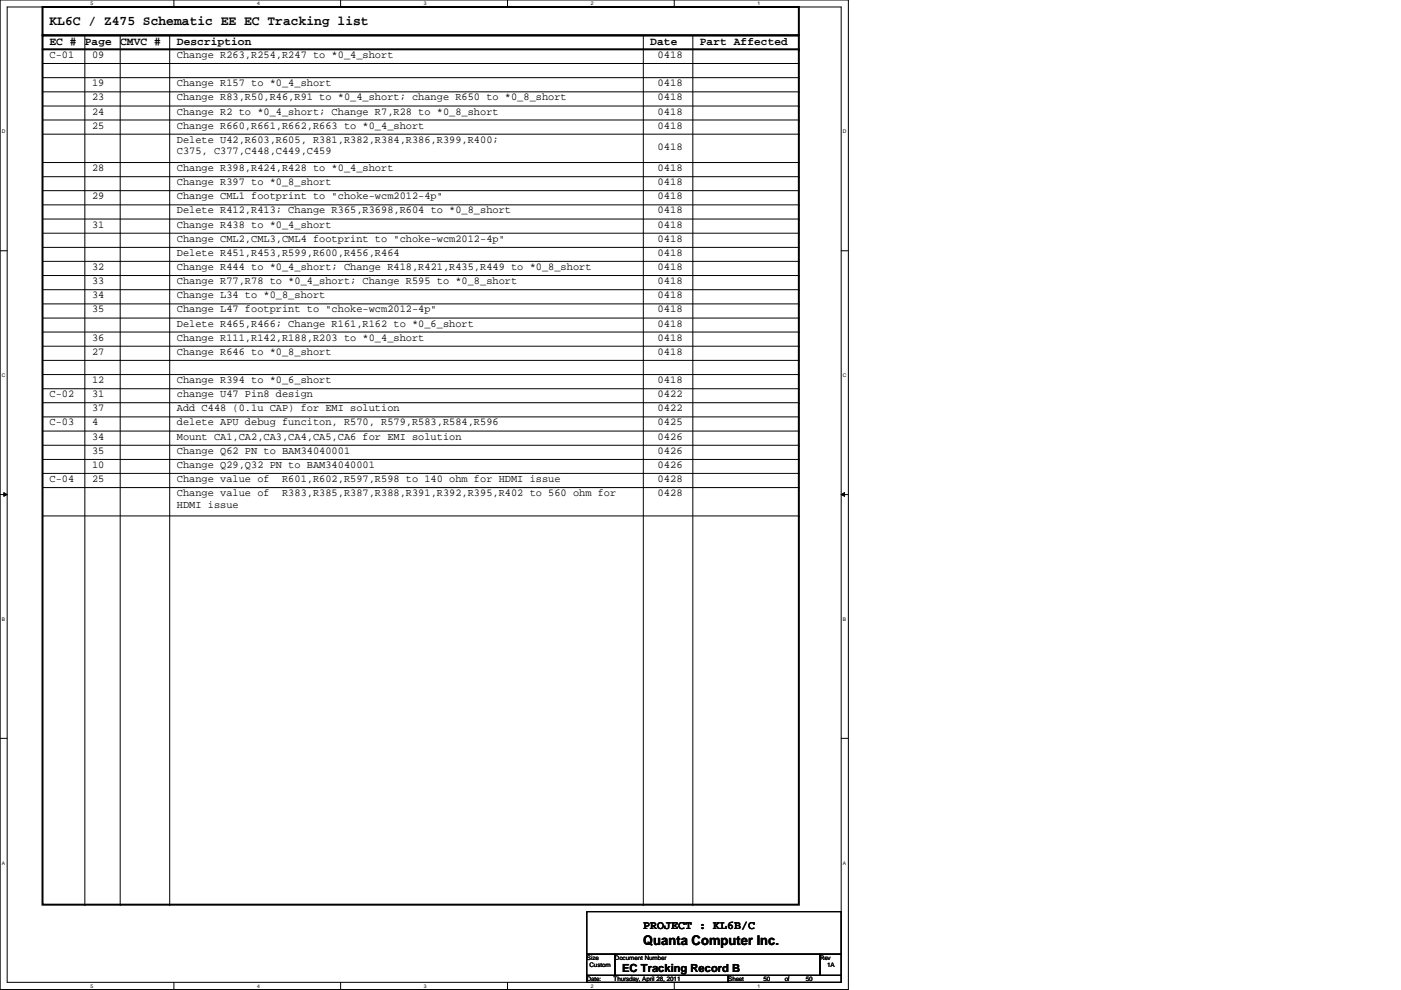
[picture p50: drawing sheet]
<svg xmlns="http://www.w3.org/2000/svg" width="297mm" height="210mm" viewBox="0 0 297 210" stroke-linecap="round" stroke-linejoin="round" font-family="sans-serif">
<defs><g id="words">
<g font-size="2.8">
<text x="10.5" y="5.3">KL6C / Z475 Schematic EE EC Tracking list</text>
<text x="136.4" y="200.4">Quanta Computer Inc.</text>
</g>
<text font-size="2.5" x="136.4" y="196.9">PROJECT : KL6B/C</text>
<g font-size="2.4">
<text x="10.5" y="9.4">EC #</text>
<text x="18" y="9.4">Page</text>
<text x="25.5" y="9.4">CMVC #</text>
<text x="37.5" y="9.4">Description</text>
<text x="137.9" y="9.4">Date</text>
<text x="148.4" y="9.4">Part Affected</text>
<text x="131.9" y="206">EC Tracking Record B</text>
</g>
<g font-size="2.2">
<text x="10.5" y="12.3">C-01</text>
<text x="19.5" y="12.3">09</text>
<text x="37.5" y="12.3">Change R263,R254,R247 to *0_4_short</text>
<text x="139.4" y="12.3">0418</text>
<text x="19.5" y="18.3">19</text>
<text x="19.5" y="21.3">23</text>
<text x="37.5" y="18.3">Change R157 to *0_4_short</text>
<text x="37.5" y="21.3">Change R83,R50,R46,R91 to *0_4_short; change R650 to *0_8_short</text>
<text x="139.4" y="18.3">0418</text>
<text x="139.4" y="21.3">0418</text>
<text x="19.5" y="27.3">25</text>
<text x="19.5" y="24.3">24</text>
<text x="37.5" y="27.3">Change R660,R661,R662,R663 to *0_4_short</text>
<text x="37.5" y="24.3">Change R2 to *0_4_short; Change R7,R28 to *0_8_short</text>
<text x="139.4" y="24.3">0418</text>
<text x="139.4" y="27.3">0418</text>
<text x="37.5" y="30.3">Delete U42,R603,R605, R381,R382,R384,R386,R399,R400;</text>
<text x="37.5" y="32.7">C375, C377,C448,C449,C459</text>
<text x="139.4" y="31.8">0418</text>
<text x="19.5" y="36.3">28</text>
<text x="37.5" y="39.3">Change R397 to *0_8_short</text>
<text x="37.5" y="36.3">Change R398,R424,R428 to *0_4_short</text>
<text x="139.4" y="36.3">0418</text>
<text x="139.4" y="39.3">0418</text>
<text x="19.5" y="42.2">29</text>
<text x="37.5" y="45.3">Delete R412,R413; Change R365,R3698,R604 to *0_8_short</text>
<text x="37.5" y="42.2">Change CML1 footprint to &quot;choke-wcm2012-4p&quot;</text>
<text x="139.4" y="42.2">0418</text>
<text x="139.4" y="45.3">0418</text>
<text x="19.5" y="48.3">31</text>
<text x="37.5" y="48.3">Change R438 to *0_4_short</text>
<text x="37.5" y="51.3">Change CML2,CML3,CML4 footprint to &quot;choke-wcm2012-4p&quot;</text>
<text x="139.4" y="48.3">0418</text>
<text x="139.4" y="51.3">0418</text>
<text x="19.5" y="57.2">32</text>
<text x="37.5" y="54.3">Delete R451,R453,R599,R600,R456,R464</text>
<text x="37.5" y="57.2">Change R444 to *0_4_short; Change R418,R421,R435,R449 to *0_8_short</text>
<text x="139.4" y="54.3">0418</text>
<text x="139.4" y="57.2">0418</text>
<text x="19.5" y="60.2">33</text>
<text x="19.5" y="63.2">34</text>
<text x="37.5" y="60.2">Change R77,R78 to *0_4_short; Change R595 to *0_8_short</text>
<text x="37.5" y="63.2">Change L34 to *0_8_short</text>
<text x="139.4" y="60.2">0418</text>
<text x="139.4" y="63.2">0418</text>
<text x="19.5" y="66.3">35</text>
<text x="37.5" y="69.3">Delete R465,R466; Change R161,R162 to *0_6_short</text>
<text x="37.5" y="66.3">Change L47 footprint to &quot;choke-wcm2012-4p&quot;</text>
<text x="139.4" y="66.3">0418</text>
<text x="139.4" y="69.3">0418</text>
<text x="19.5" y="72.2">36</text>
<text x="19.5" y="75.2">27</text>
<text x="37.5" y="72.2">Change R111,R142,R188,R203 to *0_4_short</text>
<text x="37.5" y="75.2">Change R646 to *0_8_short</text>
<text x="139.4" y="72.2">0418</text>
<text x="139.4" y="75.2">0418</text>
<text x="19.5" y="81.2">12</text>
<text x="37.5" y="81.2">Change R394 to *0_6_short</text>
<text x="139.4" y="81.2">0418</text>
<text x="10.5" y="84.2">C-02</text>
<text x="19.5" y="84.2">31</text>
<text x="19.5" y="87.2">37</text>
<text x="37.5" y="84.2">change U47 Pin8 design</text>
<text x="37.5" y="87.2">Add C448 (0.1u CAP) for EMI solution</text>
<text x="139.4" y="84.2">0422</text>
<text x="139.4" y="87.2">0422</text>
<text x="10.5" y="90.2">C-03</text>
<text x="19.5" y="90.2">4</text>
<text x="19.5" y="93.2">34</text>
<text x="37.5" y="93.2">Mount CA1,CA2,CA3,CA4,CA5,CA6 for EMI solution</text>
<text x="37.5" y="90.2">delete APU debug funciton, R570, R579,R583,R584,R596</text>
<text x="139.4" y="90.2">0425</text>
<text x="139.4" y="93.2">0426</text>
<text x="19.5" y="96.2">35</text>
<text x="19.5" y="99.2">10</text>
<text x="37.5" y="96.2">Change Q62 PN to BAM34040001</text>
<text x="37.5" y="99.2">Change Q29,Q32 PN to BAM34040001</text>
<text x="139.4" y="96.2">0426</text>
<text x="139.4" y="99.2">0426</text>
<text x="10.5" y="102.2">C-04</text>
<text x="19.5" y="102.2">25</text>
<text x="37.5" y="102.2">Change value of</text>
<text x="37.5" y="105.2">Change value of</text>
<text x="37.5" y="107.7">HDMI issue</text>
<text x="59.8" y="102.2">R601,R602,R597,R598 to 140 ohm for HDMI issue</text>
<text x="59.8" y="105.2">R383,R385,R387,R388,R391,R392,R395,R402 to 560 ohm for</text>
<text x="139.4" y="102.2">0428</text>
<text x="139.4" y="105.2">0428</text>
</g>
<g font-size="1.3">
<text x="124.4" y="203.5">Size</text>
<text x="130.4" y="203.5">Document Number</text>
<text x="173.9" y="203.5">Rev</text>
<text x="124.4" y="208">Date:</text>
<text x="125" y="205">Custom</text>
<text x="130.1" y="208">Thursday, April 28, 2011</text>
<text x="154.4" y="208">Sheet</text>
<text x="161.9" y="208">50</text>
<text x="166.4" y="208">of</text>
<text x="170.9" y="208">50</text>
<text x="175.3" y="205">1A</text>
</g>
<g font-size="1.1">
<text x="19.2" y="1.1">5</text>
<text x="54.5" y="1.1">4</text>
<text x="89.9" y="1.1">3</text>
<text x="125.3" y="1.1">2</text>
<text x="160.6" y="1.1">1</text>
<text x=".4" y="28.3">D</text>
<text x="178.7" y="28.3">D</text>
<text x=".4" y="80">C</text>
<text x="178.7" y="80">C</text>
<text x=".4" y="131.7">B</text>
<text x="178.7" y="131.7">B</text>
<text x=".4" y="183.3">A</text>
<text x="178.7" y="183.3">A</text>
<text x="19.2" y="209.4">5</text>
<text x="54.5" y="209.4">4</text>
<text x="89.9" y="209.4">3</text>
<text x="125.3" y="209.4">2</text>
<text x="160.6" y="209.4">1</text>
</g>
</g></defs>
<path d="M0 0h179.9v209.8h-179.9zM1.5 1.5h176.8v206.8h-176.8z" fill="none" stroke="#000" stroke-width=".21"/>
<g fill="#fff">
<path d="M19.2 .2h.6v1.2h-.6z"/>
<path d="M19.2 208.4h.6v1.2h-.6z"/>
</g>
<path d="M36.9 0v1.5M36.9 208.3v1.5" fill="none" stroke="#000" stroke-width=".21"/>
<g fill="#fff">
<path d="M54.5 .2h.6v1.2h-.6z"/>
<path d="M54.5 208.4h.6v1.2h-.6z"/>
</g>
<path d="M72.2 0v1.5M72.2 208.3v1.5" fill="none" stroke="#000" stroke-width=".21"/>
<g fill="#fff">
<path d="M89.9 .2h.6v1.2h-.6z"/>
<path d="M89.9 208.4h.6v1.2h-.6z"/>
</g>
<path d="M107.6 0v1.5M107.6 208.3v1.5" fill="none" stroke="#000" stroke-width=".21"/>
<g fill="#fff">
<path d="M125.3 .2h.6v1.2h-.6z"/>
<path d="M125.3 208.4h.6v1.2h-.6z"/>
</g>
<path d="M143 0v1.5M143 208.3v1.5" fill="none" stroke="#000" stroke-width=".21"/>
<g fill="#fff">
<path d="M160.6 .2h.6v1.2h-.6z"/>
<path d="M160.6 208.4h.6v1.2h-.6z"/>
<path d="M.4 27.3h.8v1.2h-.8z"/>
<path d="M178.7 27.3h.8v1.2h-.8z"/>
<path d="M.4 79h.8v1.2h-.8z"/>
<path d="M178.7 79h.8v1.2h-.8z"/>
</g>
<path d="M0 53.2h1.5M178.3 53.2h1.5" fill="none" stroke="#000" stroke-width=".21"/>
<g fill="#fff">
<path d="M.4 130.7h.7v1.2h-.7z"/>
<path d="M178.7 130.7h.7v1.2h-.7z"/>
</g>
<path d="M0 104.9h1.5M.8 104.4l.7 .5-.7 .3zM178.3 104.9l.8-.5v.8zM178.3 104.9h1.5" fill="none" stroke="#000" stroke-width=".21"/>
<path d="M.8 104.4l.7 .5-.7 .3zM178.3 104.9l.8-.5v.8z" fill="#000"/>
<g fill="#fff">
<path d="M.4 182.4h.7v1.2h-.7z"/>
<path d="M178.7 182.4h.7v1.2h-.7z"/>
</g>
<g fill="none" stroke="#000" stroke-width=".21">
<path d="M9 13.5h160.4M9 16.5h160.4M9 19.5h160.4M18 7.5v184.3M25.5 7.5v184.3M36 7.5v184.3M136.4 7.5v184.3M146.9 7.5v184.3M169.4 13.5h.1M169.4 16.5h.1M169.4 19.5h.1M9 22.5h160.4"/>
<path d="M9 25.4h160.4M9 28.4h160.4M9 34.5h160.4M9 37.5h160.4M169.4 22.5h.1M169.4 25.4h.1M169.4 28.4h.1M169.4 34.5h.1M169.4 37.5h.1M9 40.4h160.4M9 43.4h160.4M9 46.4h160.4"/>
<path d="M9 49.4h160.4M9 52.5h160.4M9 55.4h160.4M9 58.4h160.4M169.4 40.4h.1M169.4 43.4h.1M169.4 46.4h.1M169.4 49.4h.1M169.4 52.5h.1M169.4 55.4h.1M169.4 58.4h.1M9 61.4h160.4"/>
<path d="M9 64.4h160.4M9 67.4h160.4M9 70.4h160.4M9 73.4h160.4M9 76.4h160.4M9 79.4h160.4M169.4 61.4h.1M169.4 64.4h.1M169.4 67.4h.1M169.4 70.4h.1M169.4 73.4h.1M169.4 76.4h.1"/>
<path d="M169.4 79.4h.1M9 82.4h160.4M9 85.4h160.4M9 88.4h160.4M9 91.4h160.4M9 94.4h160.4M9 97.4h160.4M169.4 82.4h.1M169.4 85.4h.1M169.4 88.4h.1M169.4 91.4h.1M169.4 94.4h.1"/>
<path d="M169.4 97.4h.1M9 100.4h160.4M9 103.4h160.4M9 109.4h160.4M169.4 100.4h.1M169.4 103.4h.1M169.4 109.4h.1M0 156.5h1.5M178.3 156.5h1.5M18 191.8h.1M25.5 191.8h.1M36 191.8h.1"/>
<path d="M124.4 193.3h53.9v9h-53.9zM136.4 191.8h.1M146.9 191.8h.1M124.4 202.3h6v4.5h-6zM124.4 206.8h30v1.5h-30zM130.4 202.3h43.5v4.5h-43.5zM154.4 206.8h23.9v1.5h-23.9zM173.9 202.3h4.4v4.5h-4.4z"/>
</g>
<path d="M9 7.5h160.4v184.3h-160.4zM9 1.5h160.4v6h-160.4zM9 10.5h160.4" fill="none" stroke="#000" stroke-width=".42"/>
<circle cx="169.4" cy="10.5" r=".21" fill="#000"/>
<use href="#words"/>
</svg>
